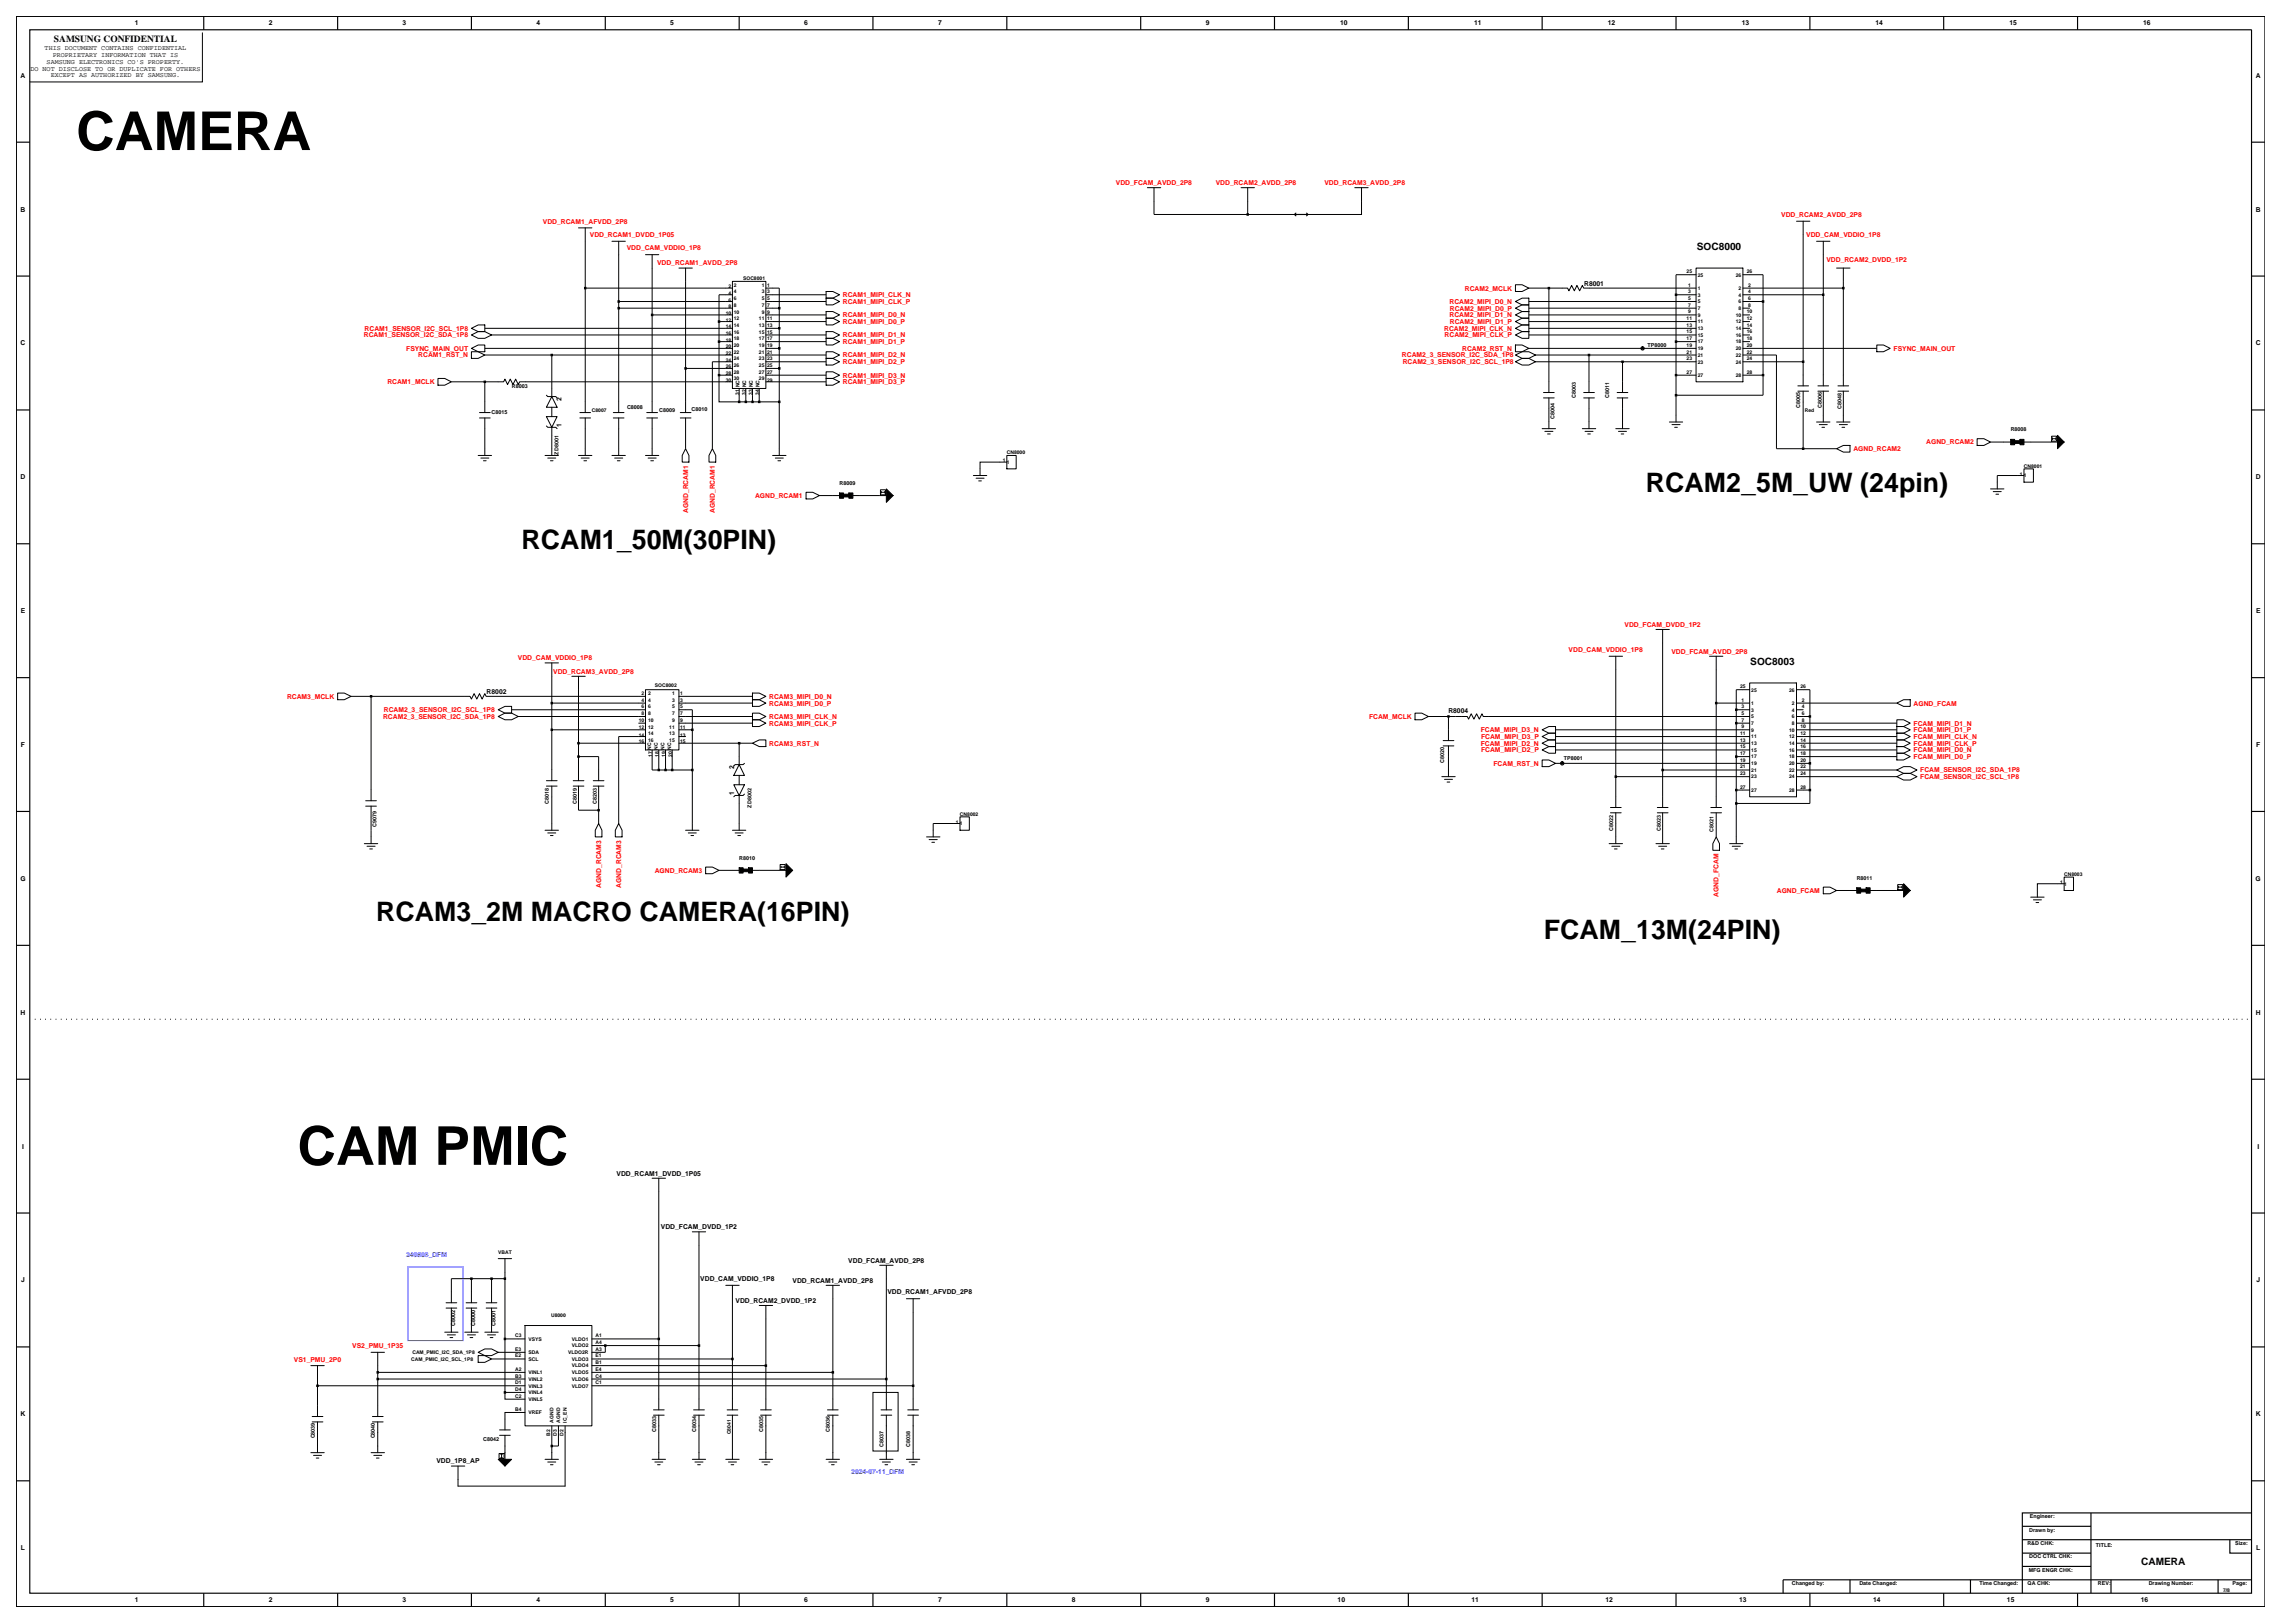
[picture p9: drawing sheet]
<svg xmlns="http://www.w3.org/2000/svg" width="420mm" height="297mm" viewBox="0 0 420 297" stroke-linecap="round" stroke-linejoin="round" font-family="sans-serif">
<defs><g id="words">
<g font-size="9.8">
<text x="13.9" y="27.5">CAMERA</text>
<text x="54.4" y="213.1">CAM PMIC</text>
</g>
<g font-size="4.9">
<text x="301.2" y="90.1">RCAM2_5M_UW (24pin)</text>
<text x="95.5" y="100.5">RCAM1_50M(30PIN)</text>
<text x="68.8" y="168.5">RCAM3_2M MACRO CAMERA(16PIN)</text>
<text x="282.5" y="171.8">FCAM_13M(24PIN)</text>
</g>
<g font-size="1.9">
<text x="310.5" y="45.7">SOC8000</text>
<text x="320.3" y="121.6">SOC8003</text>
<text x="391.8" y="286.3">CAMERA</text>
</g>
<text font-size="1.7" x="9.9" y="7.7">SAMSUNG CONFIDENTIAL</text>
<g font-size="1.2">
<text x="24.7" y="4.7">1</text>
<text x="49.2" y="4.7">2</text>
<text x="73.7" y="4.7">3</text>
<text x="98.2" y="4.7">4</text>
<text x="122.7" y="4.7">5</text>
<text x="147.2" y="4.7">6</text>
<text x="171.7" y="4.7">7</text>
<text x="220.7" y="4.7">9</text>
<text x="245.3" y="4.7">10</text>
<text x="269.8" y="4.7">11</text>
<text x="294.3" y="4.7">12</text>
<text x="318.7" y="4.7">13</text>
<text x="343.2" y="4.7">14</text>
<text x="367.7" y="4.7">15</text>
<text x="392.2" y="4.7">16</text>
<text x="8.2" y="9.2">THIS DOCUMENT CONTAINS CONFIDENTIAL</text>
<text x="8.5" y="11.7">SAMSUNG ELECTRONICS CO'S PROPERTY.</text>
<text x="9.6" y="10.5">PROPRIETARY INFORMATION THAT IS</text>
<text x="3.8" y="14.2">A</text>
<text x="5.6" y="12.9">DO NOT DISCLOSE TO OR DUPLICATE FOR OTHERS</text>
<text x="9.3" y="14.1">EXCEPT AS AUTHORIZED BY SAMSUNG.</text>
<text x="412.8" y="14.2">A</text>
<text x="3.8" y="38.7">B</text>
<text x="412.8" y="38.7">B</text>
<text x="289.9" y="52.2">R8001</text>
<text x="3.8" y="63.2">C</text>
<text x="412.8" y="63.2">C</text>
<text x="102.8" y="73.3" transform="rotate(-90 102.8 73.3)">2</text>
<text x="102.8" y="78.1" transform="rotate(-90 102.8 78.1)">1</text>
<text x="3.8" y="87.7">D</text>
<text x="412.8" y="87.7">D</text>
<text x="3.8" y="112.2">E</text>
<text x="412.9" y="112.2">E</text>
<text x="89.1" y="126.9">R8002</text>
<text x="265.1" y="130.5">R8004</text>
<text x="3.8" y="136.7">F</text>
<text x="412.9" y="136.7">F</text>
<text x="134.4" y="140.7" transform="rotate(-90 134.4 140.7)">2</text>
<text x="134.4" y="145.5" transform="rotate(-90 134.4 145.5)">1</text>
<text x="3.7" y="161.2">G</text>
<text x="412.8" y="161.2">G</text>
<text x="3.8" y="185.7">H</text>
<text x="412.8" y="185.7">H</text>
<text x="4" y="210.2">I</text>
<text x="112.8" y="215.1">VDD_RCAM1_DVDD_1P05</text>
<text x="413.1" y="210.2">I</text>
<text x="121" y="224.9">VDD_FCAM_DVDD_1P2</text>
<text x="155.2" y="231.1">VDD_FCAM_AVDD_2P8</text>
<text x="3.9" y="234.7">J</text>
<text x="128.2" y="234.4">VDD_CAM_VDDIO_1P8</text>
<text x="134.6" y="238.4">VDD_RCAM2_DVDD_1P2</text>
<text x="145" y="234.7">VDD_RCAM1_AVDD_2P8</text>
<text x="162.4" y="236.9">VDD_RCAM1_AFVDD_2P8</text>
<text x="412.9" y="234.7">J</text>
<text x="3.8" y="259.2">K</text>
<text x="412.8" y="259.2">K</text>
<text x="79.9" y="267.8">VDD_1P8_AP</text>
<text x="3.8" y="283.7">L</text>
<text x="412.9" y="283.7">L</text>
<text x="24.7" y="293.2">1</text>
<text x="49.2" y="293.2">2</text>
<text x="73.7" y="293.2">3</text>
<text x="98.2" y="293.2">4</text>
<text x="122.7" y="293.2">5</text>
<text x="147.2" y="293.2">6</text>
<text x="171.7" y="293.2">7</text>
<text x="196.2" y="293.2">8</text>
<text x="220.7" y="293.2">9</text>
<text x="244.8" y="293.2">10</text>
<text x="269.3" y="293.2">11</text>
<text x="293.8" y="293.2">12</text>
<text x="318.3" y="293.2">13</text>
<text x="342.8" y="293.2">14</text>
<text x="367.3" y="293.2">15</text>
<text x="391.8" y="293.2">16</text>
</g>
<g font-size="1.2" fill="#f00">
<text x="204.2" y="33.9">VDD_FCAM_AVDD_2P8</text>
<text x="222.5" y="33.9">VDD_RCAM2_AVDD_2P8</text>
<text x="242.4" y="33.9">VDD_RCAM3_AVDD_2P8</text>
<text x="99.4" y="40.9">VDD_RCAM1_AFVDD_2P8</text>
<text x="326" y="39.7">VDD_RCAM2_AVDD_2P8</text>
<text x="108" y="43.4">VDD_RCAM1_DVDD_1P05</text>
<text x="114.7" y="45.8">VDD_CAM_VDDIO_1P8</text>
<text x="330.6" y="43.4">VDD_CAM_VDDIO_1P8</text>
<text x="334.3" y="48">VDD_RCAM2_DVDD_1P2</text>
<text x="120.2" y="48.6">VDD_RCAM1_AVDD_2P8</text>
<text x="268.1" y="53.2">RCAM2_MCLK</text>
<text x="154.3" y="54.4">RCAM1_MIPI_CLK_N</text>
<text x="154.3" y="58.1">RCAM1_MIPI_D0_N</text>
<text x="154.3" y="59.3">RCAM1_MIPI_D0_P</text>
<text x="154.3" y="55.6">RCAM1_MIPI_CLK_P</text>
<text x="265.3" y="55.6">RCAM2_MIPI_D0_N</text>
<text x="265.3" y="58.1">RCAM2_MIPI_D1_N</text>
<text x="265.3" y="56.8">RCAM2_MIPI_D0_P</text>
<text x="265.3" y="59.3">RCAM2_MIPI_D1_P</text>
<text x="66.6" y="61.7">RCAM1_SENSOR_I2C_SDA_1P8</text>
<text x="66.7" y="60.5">RCAM1_SENSOR_I2C_SCL_1P8</text>
<text x="74.4" y="64.2">FSYNC_MAIN_OUT</text>
<text x="76.5" y="65.4">RCAM1_RST_N</text>
<text x="154.3" y="65.4">RCAM1_MIPI_D2_N</text>
<text x="154.3" y="61.7">RCAM1_MIPI_D1_N</text>
<text x="154.3" y="63">RCAM1_MIPI_D1_P</text>
<text x="256.6" y="65.4">RCAM2_3_SENSOR_I2C_SDA_1P8</text>
<text x="264.3" y="60.5">RCAM2_MIPI_CLK_N</text>
<text x="264.4" y="61.7">RCAM2_MIPI_CLK_P</text>
<text x="267.6" y="64.2">RCAM2_RST_N</text>
<text x="346.5" y="64.2">FSYNC_MAIN_OUT</text>
<text x="70.9" y="70.3">RCAM1_MCLK</text>
<text x="154.3" y="69.1">RCAM1_MIPI_D3_N</text>
<text x="154.3" y="66.6">RCAM1_MIPI_D2_P</text>
<text x="154.3" y="70.3">RCAM1_MIPI_D3_P</text>
<text x="256.7" y="66.6">RCAM2_3_SENSOR_I2C_SCL_1P8</text>
<text x="339.2" y="82.6">AGND_RCAM2</text>
<text x="352.5" y="81.3">AGND_RCAM2</text>
<text x="125.9" y="93.9" transform="rotate(-90 125.9 93.9)">AGND_RCAM1</text>
<text x="130.8" y="93.9" transform="rotate(-90 130.8 93.9)">AGND_RCAM1</text>
<text x="138.2" y="91.1">AGND_RCAM1</text>
<text x="287.1" y="119.3">VDD_CAM_VDDIO_1P8</text>
<text x="297.3" y="114.7">VDD_FCAM_DVDD_1P2</text>
<text x="305.9" y="119.6">VDD_FCAM_AVDD_2P8</text>
<text x="94.8" y="120.8">VDD_CAM_VDDIO_1P8</text>
<text x="101.2" y="123.3">VDD_RCAM3_AVDD_2P8</text>
<text x="52.5" y="127.9">RCAM3_MCLK</text>
<text x="70.1" y="131.6">RCAM2_3_SENSOR_I2C_SDA_1P8</text>
<text x="70.2" y="130.3">RCAM2_3_SENSOR_I2C_SCL_1P8</text>
<text x="140.8" y="131.6">RCAM3_MIPI_CLK_N</text>
<text x="140.8" y="127.9">RCAM3_MIPI_D0_N</text>
<text x="140.8" y="129.1">RCAM3_MIPI_D0_P</text>
<text x="250.5" y="131.6">FCAM_MCLK</text>
<text x="350.2" y="129.1">AGND_FCAM</text>
<text x="140.8" y="132.8">RCAM3_MIPI_CLK_P</text>
<text x="140.8" y="136.4">RCAM3_RST_N</text>
<text x="271" y="134">FCAM_MIPI_D3_N</text>
<text x="271" y="136.4">FCAM_MIPI_D2_N</text>
<text x="271.1" y="135.2">FCAM_MIPI_D3_P</text>
<text x="271.1" y="137.7">FCAM_MIPI_D2_P</text>
<text x="350.2" y="136.4">FCAM_MIPI_CLK_P</text>
<text x="350.2" y="135.2">FCAM_MIPI_CLK_N</text>
<text x="350.2" y="134">FCAM_MIPI_D1_P</text>
<text x="350.2" y="132.8">FCAM_MIPI_D1_N</text>
<text x="350.2" y="137.7">FCAM_MIPI_D0_N</text>
<text x="273.3" y="140.1">FCAM_RST_N</text>
<text x="350.2" y="138.9">FCAM_MIPI_D0_P</text>
<text x="351.4" y="142.6">FCAM_SENSOR_I2C_SCL_1P8</text>
<text x="351.4" y="141.3">FCAM_SENSOR_I2C_SDA_1P8</text>
<text x="119.8" y="159.7">AGND_RCAM3</text>
<text x="110" y="162.5" transform="rotate(-90 110 162.5)">AGND_RCAM3</text>
<text x="113.7" y="162.5" transform="rotate(-90 113.7 162.5)">AGND_RCAM3</text>
<text x="314.5" y="164.1" transform="rotate(-90 314.5 164.1)">AGND_FCAM</text>
<text x="325.2" y="163.4">AGND_FCAM</text>
<text x="53.8" y="249.2">VS1_PMU_2P0</text>
<text x="64.5" y="246.8">VS2_PMU_1P35</text>
</g>
<g font-size="1.2" fill="#00f">
<text x="74.3" y="230">240808_DFM</text>
<text x="155.8" y="269.8">2024-07-11_DFM</text>
</g>
<g font-size="1">
<text x="301.5" y="63.5">TP8000</text>
<text x="93.7" y="71">R8003</text>
<text x="90" y="75.7">C8015</text>
<text x="114.8" y="74.8">C8008</text>
<text x="120.6" y="75.4">C8009</text>
<text x="126.5" y="75.2">C8010</text>
<text x="284.5" y="76.6" transform="rotate(-90 284.5 76.6)">C8004</text>
<text x="288.4" y="72.8" transform="rotate(-90 288.4 72.8)">C8003</text>
<text x="294.5" y="72.8" transform="rotate(-90 294.5 72.8)">C8011</text>
<text x="329.4" y="74.7" transform="rotate(-90 329.4 74.7)">C8005</text>
<text x="333.4" y="74.7" transform="rotate(-90 333.4 74.7)">C8006</text>
<text x="337" y="74.9" transform="rotate(-90 337 74.9)">C8048</text>
<text x="102.2" y="83.2" transform="rotate(-90 102.2 83.2)">ZD8001</text>
<text x="368" y="78.9">R8008</text>
<text x="153.6" y="88.7">R8009</text>
<text x="264.3" y="139.7" transform="rotate(-90 264.3 139.7)">C8020</text>
<text x="286.2" y="139.1">TP8001</text>
<text x="100.5" y="147.2" transform="rotate(-90 100.5 147.2)">C8018</text>
<text x="105.6" y="147.2" transform="rotate(-90 105.6 147.2)">C8019</text>
<text x="109.2" y="147.2" transform="rotate(-90 109.2 147.2)">C8203</text>
<text x="137.5" y="147.8" transform="rotate(-90 137.5 147.8)">ZD8002</text>
<text x="68.9" y="151.3" transform="rotate(-90 68.9 151.3)">C9079</text>
<text x="295.2" y="152.1" transform="rotate(-90 295.2 152.1)">C8022</text>
<text x="304" y="152.1" transform="rotate(-90 304 152.1)">C8023</text>
<text x="313.6" y="152.2" transform="rotate(-90 313.6 152.2)">C8021</text>
<text x="135.3" y="157.3">R8010</text>
<text x="339.8" y="161">R8011</text>
<text x="83.3" y="242.6" transform="rotate(-90 83.3 242.6)">C8002</text>
<text x="87" y="242.6" transform="rotate(-90 87 242.6)">C8000</text>
<text x="90.7" y="242.7" transform="rotate(-90 90.7 242.7)">C8001</text>
<text x="57.6" y="263.2" transform="rotate(-90 57.6 263.2)">C8039</text>
<text x="68.6" y="263.2" transform="rotate(-90 68.6 263.2)">C8040</text>
<text x="88.4" y="263.7">C8042</text>
<text x="120.1" y="262" transform="rotate(-90 120.1 262)">C8033</text>
<text x="127.4" y="262" transform="rotate(-90 127.4 262)">C8034</text>
<text x="139.7" y="262" transform="rotate(-90 139.7 262)">C8035</text>
<text x="151.9" y="262" transform="rotate(-90 151.9 262)">C8036</text>
<text x="161.7" y="264.7" transform="rotate(-90 161.7 264.7)">C8037</text>
<text x="166.6" y="264.7" transform="rotate(-90 166.6 264.7)">C8038</text>
<text x="371.4" y="280.2">Drawn by:</text>
<text x="371.5" y="277.8">Engineer:</text>
<text x="371" y="282.7">R&amp;D CHK:</text>
<text x="371.3" y="287.6">MFG ENGR CHK:</text>
<text x="371.4" y="285.2">DOC CTRL CHK:</text>
<text x="383.6" y="283">TITLE:</text>
<text x="409.1" y="282.7">Size:</text>
<text x="327.9" y="290.1">Changed by:</text>
<text x="340.3" y="290.1">Date Changed:</text>
<text x="362.2" y="290.1">Time Changed:</text>
<text x="371.1" y="290.1">QA CHK:</text>
<text x="383.9" y="290.1">REV:</text>
<text x="393.2" y="290.1">Drawing Number:</text>
<text x="408.6" y="290.1">Page:</text>
</g>
<g font-size=".9">
<text x="133.3" y="53.9">4</text>
<text x="133.3" y="52.7">2</text>
<text x="134.3" y="53.7">4</text>
<text x="134.3" y="52.5">2</text>
<text x="136" y="51.3">SOC8001</text>
<text x="139.4" y="53.7">3</text>
<text x="139.4" y="52.5">1</text>
<text x="140.4" y="53.7">3</text>
<text x="140.4" y="52.5">1</text>
<text x="308.7" y="50">25</text>
<text x="308.9" y="53.7">3</text>
<text x="308.9" y="52.4">1</text>
<text x="310.7" y="50.6">25</text>
<text x="310.7" y="53.1">1</text>
<text x="317.6" y="50.6">26</text>
<text x="318.2" y="53.1">2</text>
<text x="319.7" y="50">26</text>
<text x="319.9" y="53.7">4</text>
<text x="319.9" y="52.4">2</text>
<text x="132.8" y="57.6">10</text>
<text x="132.8" y="58.8">12</text>
<text x="133.3" y="55.2">6</text>
<text x="133.3" y="56.4">8</text>
<text x="134.3" y="54.9">6</text>
<text x="134.3" y="56.1">8</text>
<text x="134.3" y="57.4">10</text>
<text x="134.3" y="58.6">12</text>
<text x="134.3" y="59.8">14</text>
<text x="138.9" y="58.6">11</text>
<text x="138.9" y="59.8">13</text>
<text x="139.4" y="54.9">5</text>
<text x="139.4" y="56.1">7</text>
<text x="139.4" y="57.4">9</text>
<text x="140.4" y="58.6">11</text>
<text x="140.4" y="59.8">13</text>
<text x="140.4" y="54.9">5</text>
<text x="140.4" y="56.1">7</text>
<text x="140.4" y="57.4">9</text>
<text x="308.7" y="58.6">11</text>
<text x="308.7" y="59.8">13</text>
<text x="308.9" y="54.9">5</text>
<text x="308.9" y="56.1">7</text>
<text x="308.9" y="57.3">9</text>
<text x="310.7" y="54.3">3</text>
<text x="310.7" y="55.5">5</text>
<text x="310.7" y="56.7">7</text>
<text x="310.7" y="58">9</text>
<text x="310.7" y="59.2">11</text>
<text x="317.6" y="58">10</text>
<text x="317.6" y="59.2">12</text>
<text x="318.2" y="54.3">4</text>
<text x="318.2" y="55.5">6</text>
<text x="318.2" y="56.7">8</text>
<text x="319.7" y="59.8">14</text>
<text x="319.7" y="57.3">10</text>
<text x="319.7" y="58.6">12</text>
<text x="319.9" y="54.9">6</text>
<text x="319.9" y="56.1">8</text>
<text x="132.8" y="61.3">16</text>
<text x="132.8" y="62.5">18</text>
<text x="132.8" y="63.7">20</text>
<text x="132.8" y="65">22</text>
<text x="132.8" y="60.1">14</text>
<text x="134.3" y="66">24</text>
<text x="134.3" y="62.3">18</text>
<text x="134.3" y="63.5">20</text>
<text x="134.3" y="64.7">22</text>
<text x="134.3" y="61">16</text>
<text x="138.9" y="62.3">17</text>
<text x="138.9" y="63.5">19</text>
<text x="138.9" y="64.7">21</text>
<text x="138.9" y="66">23</text>
<text x="138.9" y="61">15</text>
<text x="140.4" y="62.3">17</text>
<text x="140.4" y="63.5">19</text>
<text x="140.4" y="64.7">21</text>
<text x="140.4" y="66">23</text>
<text x="140.4" y="61">15</text>
<text x="308.7" y="64.7">21</text>
<text x="308.7" y="65.9">23</text>
<text x="308.7" y="61">15</text>
<text x="308.7" y="62.2">17</text>
<text x="308.7" y="63.5">19</text>
<text x="310.7" y="65.3">21</text>
<text x="310.7" y="61.6">15</text>
<text x="310.7" y="62.8">17</text>
<text x="310.7" y="64.1">19</text>
<text x="310.7" y="60.4">13</text>
<text x="317.6" y="65.3">22</text>
<text x="317.6" y="60.4">14</text>
<text x="317.6" y="61.6">16</text>
<text x="317.6" y="62.8">18</text>
<text x="317.6" y="64.1">20</text>
<text x="319.7" y="64.7">22</text>
<text x="319.7" y="65.9">24</text>
<text x="319.7" y="61">16</text>
<text x="319.7" y="62.2">18</text>
<text x="319.7" y="63.5">20</text>
<text x="132.8" y="66.2">24</text>
<text x="132.8" y="67.4">26</text>
<text x="132.8" y="68.7">28</text>
<text x="132.8" y="69.9">30</text>
<text x="134.3" y="67.2">26</text>
<text x="134.3" y="68.4">28</text>
<text x="134.3" y="69.6">30</text>
<text x="135.3" y="70.9" transform="rotate(-90 135.3 70.9)">NC</text>
<text x="136.6" y="70.9" transform="rotate(-90 136.6 70.9)">NC</text>
<text x="137.8" y="70.9" transform="rotate(-90 137.8 70.9)">NC</text>
<text x="138.9" y="67.2">25</text>
<text x="138.9" y="68.4">27</text>
<text x="138.9" y="69.6">29</text>
<text x="139" y="70.9" transform="rotate(-90 139 70.9)">NC</text>
<text x="140.4" y="67.2">25</text>
<text x="140.4" y="68.4">27</text>
<text x="140.4" y="69.9">29</text>
<text x="308.7" y="68.4">27</text>
<text x="310.7" y="66.5">23</text>
<text x="310.7" y="69">27</text>
<text x="317.6" y="66.5">24</text>
<text x="317.6" y="69">28</text>
<text x="319.7" y="68.4">28</text>
<text x="108.3" y="75.4">C8007</text>
<text x="135.3" y="72.3" transform="rotate(-90 135.3 72.3)">31</text>
<text x="136.5" y="72.3" transform="rotate(-90 136.5 72.3)">32</text>
<text x="137.7" y="72.3" transform="rotate(-90 137.7 72.3)">33</text>
<text x="138.9" y="72.3" transform="rotate(-90 138.9 72.3)">34</text>
<text x="330.3" y="75.4">Red</text>
<text x="184.3" y="83.1">CN8000</text>
<text x="183.5" y="84.6">1</text>
<text x="184.3" y="84.9">1</text>
<text x="369.7" y="87">1</text>
<text x="370.4" y="85.5">CN8001</text>
<text x="370.4" y="87.3">1</text>
<text x="119.8" y="125.7">SOC8002</text>
<text x="318.5" y="125.9">25</text>
<text x="329.5" y="125.9">26</text>
<text x="117.4" y="130.9">8</text>
<text x="117.4" y="127.2">2</text>
<text x="117.4" y="128.4">4</text>
<text x="117.4" y="129.6">6</text>
<text x="118.6" y="130.9">8</text>
<text x="118.6" y="127.2">2</text>
<text x="118.6" y="128.4">4</text>
<text x="118.6" y="129.6">6</text>
<text x="123" y="130.9">7</text>
<text x="123" y="128.4">3</text>
<text x="123" y="129.6">5</text>
<text x="123" y="127.2">1</text>
<text x="124.5" y="130.9">7</text>
<text x="124.5" y="128.4">3</text>
<text x="124.5" y="129.6">5</text>
<text x="124.5" y="127.2">1</text>
<text x="318.7" y="129.6">3</text>
<text x="318.7" y="130.8">5</text>
<text x="318.7" y="128.4">1</text>
<text x="320.5" y="130.2">3</text>
<text x="320.5" y="131.4">5</text>
<text x="320.5" y="126.5">25</text>
<text x="320.5" y="129">1</text>
<text x="327.4" y="126.5">26</text>
<text x="327.9" y="130.2">4</text>
<text x="327.9" y="131.4">6</text>
<text x="327.9" y="129">2</text>
<text x="329.7" y="129.6">4</text>
<text x="329.7" y="130.8">6</text>
<text x="329.7" y="128.4">2</text>
<text x="116.9" y="134.8">14</text>
<text x="116.9" y="136">16</text>
<text x="116.9" y="132.1">10</text>
<text x="116.9" y="133.3">12</text>
<text x="118.6" y="134.5">14</text>
<text x="118.6" y="135.7">16</text>
<text x="118.6" y="132.1">10</text>
<text x="118.6" y="133.3">12</text>
<text x="122.5" y="135.7">15</text>
<text x="122.5" y="133.3">11</text>
<text x="122.5" y="134.5">13</text>
<text x="123" y="132.1">9</text>
<text x="124.4" y="136">15</text>
<text x="124.4" y="133.3">11</text>
<text x="124.4" y="134.8">13</text>
<text x="124.5" y="132.1">9</text>
<text x="318.5" y="136.9">15</text>
<text x="318.5" y="134.5">11</text>
<text x="318.5" y="135.7">13</text>
<text x="318.7" y="132">7</text>
<text x="318.7" y="133.3">9</text>
<text x="320.5" y="132.7">7</text>
<text x="320.5" y="133.9">9</text>
<text x="320.5" y="136.3">13</text>
<text x="320.5" y="137.6">15</text>
<text x="320.5" y="135.1">11</text>
<text x="327.4" y="136.3">14</text>
<text x="327.4" y="137.6">16</text>
<text x="327.4" y="133.9">10</text>
<text x="327.4" y="135.1">12</text>
<text x="327.9" y="132.7">8</text>
<text x="329.5" y="135.7">14</text>
<text x="329.5" y="136.9">16</text>
<text x="329.5" y="133.3">10</text>
<text x="329.5" y="134.5">12</text>
<text x="329.7" y="132">8</text>
<text x="119.3" y="138.4" transform="rotate(-90 119.3 138.4)">17 NC</text>
<text x="120.6" y="138.4" transform="rotate(-90 120.6 138.4)">18 NC</text>
<text x="121.8" y="138.4" transform="rotate(-90 121.8 138.4)">19 NC</text>
<text x="123" y="138.4" transform="rotate(-90 123 138.4)">20 NC</text>
<text x="318.5" y="140.6">21</text>
<text x="318.5" y="141.8">23</text>
<text x="318.5" y="138.2">17</text>
<text x="318.5" y="139.4">19</text>
<text x="320.5" y="141.2">21</text>
<text x="320.5" y="142.4">23</text>
<text x="320.5" y="138.8">17</text>
<text x="320.5" y="140">19</text>
<text x="327.4" y="140">20</text>
<text x="327.4" y="141.2">22</text>
<text x="327.4" y="142.4">24</text>
<text x="327.4" y="138.8">18</text>
<text x="329.5" y="140.6">22</text>
<text x="329.5" y="141.8">24</text>
<text x="329.5" y="138.2">18</text>
<text x="329.5" y="139.4">20</text>
<text x="175.7" y="149.2">CN8002</text>
<text x="318.5" y="144.3">27</text>
<text x="320.5" y="144.9">27</text>
<text x="327.4" y="144.9">28</text>
<text x="329.5" y="144.3">28</text>
<text x="174.9" y="150.7">1</text>
<text x="175.7" y="151">1</text>
<text x="377" y="161.7">1</text>
<text x="377.8" y="160.2">CN8003</text>
<text x="377.8" y="162">1</text>
<text x="91.2" y="229.4">VBAT</text>
<text x="94.3" y="244.7">C3</text>
<text x="96.7" y="245.3">VSYS</text>
<text x="100.8" y="241">U8000</text>
<text x="104.6" y="245.3">VLDO1</text>
<text x="109" y="245.9">A4</text>
<text x="109" y="244.7">A1</text>
<text x="75.3" y="249">CAM_PMIC_I2C_SCL_1P8</text>
<text x="75.5" y="247.8">CAM_PMIC_I2C_SDA_1P8</text>
<text x="94.3" y="250.8">A2</text>
<text x="94.3" y="248.4">E2</text>
<text x="94.3" y="247.2">E3</text>
<text x="96.7" y="249">SCL</text>
<text x="96.7" y="247.8">SDA</text>
<text x="96.7" y="251.5">VINL1</text>
<text x="104" y="247.8">VLDO2R</text>
<text x="104.6" y="251.5">VLDO5</text>
<text x="104.6" y="249">VLDO3</text>
<text x="104.6" y="246.6">VLDO2</text>
<text x="104.6" y="250.2">VLDO4</text>
<text x="109" y="247.2">A3</text>
<text x="109" y="249.6">B1</text>
<text x="109" y="250.8">E4</text>
<text x="109" y="248.4">E1</text>
<text x="94.3" y="255.7">C2</text>
<text x="94.3" y="253.3">D1</text>
<text x="94.3" y="254.5">D4</text>
<text x="94.3" y="252.1">B3</text>
<text x="96.7" y="256.4">VINL5</text>
<text x="96.7" y="253.9">VINL3</text>
<text x="96.7" y="255.1">VINL4</text>
<text x="96.7" y="252.7">VINL2</text>
<text x="104.6" y="252.7">VLDO6</text>
<text x="104.6" y="253.9">VLDO7</text>
<text x="109" y="252.1">C4</text>
<text x="109" y="253.3">C1</text>
<text x="94.3" y="258.2">B4</text>
<text x="96.7" y="258.8">VREF</text>
<text x="100.7" y="262.7" transform="rotate(-90 100.7 262.7)">B2</text>
<text x="101.3" y="260.3" transform="rotate(-90 101.3 260.3)">AGND</text>
<text x="101.9" y="262.7" transform="rotate(-90 101.9 262.7)">D3</text>
<text x="102.5" y="260.3" transform="rotate(-90 102.5 260.3)">AGND</text>
<text x="103.1" y="262.7" transform="rotate(-90 103.1 262.7)">D2</text>
<text x="103.7" y="260.3" transform="rotate(-90 103.7 260.3)">IC_EN</text>
<text x="133.7" y="262.4" transform="rotate(-90 133.7 262.4)">C8041</text>
<text x="406.8" y="291.2">7/8</text>
</g>
</g></defs>
<!-- layer: MFD Layer /idea/tmp/Extended-Print.JH0807.kim.sheet8.1.mfd -->
<g fill="none" stroke="#000" stroke-width=".18">
<path d="M37 5.9v9.1h-31.5M210 34.3h2.4M211.2 34.3v4.9h17.1M227.1 34.3h2.5M228.3 34.3v4.9h8.6M247.9 34.3h2.5M249.2 34.3v4.9h-9.8M105.9 41.7h2.4M107.1 52.7h26.9M107.1 41.7v33.8M112 44.2h2.4M113.2 56.4h20.8"/>
<path d="M113.2 44.2v31.3M113.2 55.2h20.8M118.1 46.6h2.5M119.3 57.6h14.7M119.3 46.6v28.9M124.2 49.1h2.5M125.5 49.1v26.4M131.6 58.8h2.4M134 51.5h6.2v19.6h-6.2zM134 53.9h-2.4v14.8M140.2 58.8h11M140.2 55.2h11"/>
<path d="M140.2 53.9h11M140.2 52.7h2.4v30.6M140.2 56.4h2.4M140.2 57.6h11M151.2 53.3h1.2l1.2 .6-1.2 .7h-1.2zM151.2 57h1.2l1.2 .6-1.2 .6h-1.2zM151.2 54.6h1.2l1.2 .6-1.2 .6h-1.2zM151.2 58.2h1.2l1.2 .6-1.2 .7h-1.2zM277.3 55.2l1.3-.6h1.2v1.2h-1.2zM277.3 56.4l1.3-.6h1.2v1.2h-1.2zM277.3 52.1h1.3l1.2 .6-1.2 .6h-1.3zM277.3 57.6l1.3-.6h1.2v1.2h-1.2z"/>
<path d="M277.3 58.8l1.3-.6h1.2v1.3h-1.2zM279.8 58.8h30.6M279.8 55.2h30.6M279.8 52.7h3.7M279.8 56.4h30.6M279.8 57.6h30.6M283.5 52.7h3.4l.2 .5 .5-1 .5 1 .5-1 .5 1 .5-1 .2 .5h20.6M283.5 52.7v19.1M306.7 53.9h3.7M310.4 49.1h8.6v20.8h-8.6zM310.4 50.3h-3.7v26.9M318.9 49.1h.1"/>
<path d="M319 58.8h1.2M319 55.2h3.7M319 53.9h14.7M319 52.7h18.3M319 56.4h1.2M319 57.6h1.2M319 50.3h3.7v22h-16M328.8 40.5h2.4M330 40.5v30.1M332.4 44.2h2.5M333.7 44.2v26.4M336.1 49.1h2.5"/>
<path d="M337.3 49.1v21.5M80.2 69.3h1.2l1.2 .6-1.2 .6h-1.2zM82.6 69.9h9.6l.2-.5 .5 1 .5-1 .5 1 .5-1 .4 1 .3-.5h38.9M86.3 61.3l1.2-.6h1.2l1.3 .6-1.3 .6h-1.2zM86.3 63.7l1.2-.6h1.2v1.3h-1.2zM86.3 60.1l1.2-.6h1.2v1.2h-1.2zM86.3 64.4h1.2l1.2 .6-1.2 .6h-1.2zM87.8 76.5h1.9M87.8 75.5h1.9M88.7 60.1h45.3M88.7 63.7h45.3M88.7 65h45.3"/>
<path d="M88.7 69.9v5.6M88.7 76.5v6.8M90 61.3h44M100 76.2h2l-1 2zM100 77.9l.2 .3h1.5l.3 .2M100 72.3l.2 .3h1.5l.3 .2M101 72.6l1 1.9h-2zM101 65v7.6M101 74.5v1.7M101 78.2v5.1M106.1 76.5h2M106.1 75.5h2"/>
<path d="M107.1 76.5v6.8M112.2 76.5h2M112.2 75.5h2M113.2 76.5v6.8M118.4 76.5h1.9M118.4 75.5h1.9M119.3 76.5v6.8M124.5 76.5h2M124.5 75.5h2M125.5 67.4h8.5M125.5 76.5v5.6M131.6 68.7v4.8h3.7"/>
<path d="M131.6 62.5h2.4M131.6 68.7h2.4M134 66.2h-3.6v15.9M135.3 71.1v2.4h1.2M136.5 71.1v2.4h1.2M137.7 71.1v2.4M137.7 73.5h1.2M138.9 71.1v2.4h3.7M140.2 60.1h2.4M140.2 62.5h11M140.2 63.7h2.4M140.2 65h11"/>
<path d="M140.2 66.2h11M140.2 68.7h11M140.2 67.4h2.4M140.2 69.9h11M140.2 61.3h11M151.2 69.3h1.2l1.2 .6-1.2 .6h-1.2zM151.2 65.6h1.2l1.2 .6-1.2 .6h-1.2zM151.2 61.9h1.2l1.2 .6-1.2 .6h-1.2zM151.2 64.4h1.2l1.2 .6-1.2 .6h-1.2zM151.2 60.7h1.2l1.2 .6-1.2 .6h-1.2zM151.2 68h1.2l1.2 .7-1.2 .6h-1.2zM277.3 66.2l1.3-.6h1.2l1.2 .6-1.2 .6h-1.2z"/>
<path d="M277.3 60.1l1.3-.6h1.2v1.2h-1.2zM277.3 65l1.3-.6h1.2l1.2 .6-1.2 .6h-1.2zM277.3 61.3l1.3-.6h1.2v1.2h-1.2zM277.3 63.1h1.3l1.2 .6-1.2 .7h-1.3zM279.8 60.1h30.6M279.8 63.7h30.6M279.8 61.3h30.6M281 65h29.4M281 66.2h29.4M282.2 78.4h2.5M282.5 72.8h1.9M282.5 71.8h1.9"/>
<path d="M282.7 78.9h1.5M283.2 79.4h.5M283.5 72.8v5.6M289.6 78.4h2.4M289.8 72.8h2M289.8 71.8h2M290.1 78.9h1.4M290.6 79.4h.4M290.8 65v6.8M290.8 72.8v5.6M295.7 78.4h2.5M295.9 72.8h2"/>
<path d="M295.9 71.8h2M296.2 78.9h1.5M296.7 79.4h.5M296.9 66.2v5.6M296.9 72.8v5.6M305.5 77.2h2.4M306 77.7h1.5M306.5 78.2h.5M306.7 62.5h3.7M306.7 68.7h3.7M319 60.1h1.2M319 62.5h1.2"/>
<path d="M319 63.7h24.5M319 65h6.1v17.1h11M319 66.2h11M319 68.7h3.7M319 61.3h1.2M329 71.6h2M329 70.6h2M330 71.6v10.5M332.4 77.2h2.5M332.7 71.6h1.9M332.7 70.6h1.9M332.9 77.7h1.5"/>
<path d="M333.4 78.2h.5M333.7 71.6v5.6M336.1 77.2h2.5M336.4 71.6h1.9M336.4 70.6h1.9M336.6 77.7h1.5M337.1 78.2h.5M337.3 71.6v5.6M343.5 63.1h1.2l1.2 .6-1.2 .7h-1.2zM375.5 79.8h.9v.9h-.9zM87.5 83.3h2.5M88 83.8h1.5"/>
<path d="M88.5 84.3h.5M99.7 83.3h2.5M100.2 83.8h1.5M100.7 84.3h.5M105.9 83.3h2.4M106.4 83.8h1.4M106.9 84.3h.5M112 83.3h2.4M112.5 83.8h1.5M113 84.3h.5M118.1 83.3h2.5M118.6 83.8h1.5"/>
<path d="M119.1 84.3h.5M125.5 82.1l.6 1.2v1.3h-1.3v-1.3zM130.4 82.1l.6 1.2v1.3h-1.2v-1.3zM141.4 83.3h2.4M141.9 83.8h1.5M142.4 84.3h.5M147.5 90.1h1.2l1.3 .6-1.3 .6h-1.2zM150 90.7h3.6M156.1 90.7h6.1M161.1 89.6h.9v.9h-.9zM161.3 89.9v.3M161.3 90.1h.6"/>
<path d="M161.9 89.9v.3M178.1 87h2.5M178.6 87.5h1.5M179.1 88h.5M184.3 83.3h1.7v2.5h-1.7zM184.3 84.6h-4.9v2.4M336.1 82.1l1.2-.6h1.3v1.2h-1.3zM361.8 80.3h1.3l1.2 .6-1.2 .6h-1.3zM364.3 80.9h3.7M364.3 89.5h2.4M364.8 90h1.4M365.3 90.4h.5"/>
<path d="M370.4 85.8h1.7v2.4h-1.7zM370.4 87h-4.9v2.5M370.4 80.9h6.1M375.6 80.1v.3M375.6 80.3h.6M376.2 80.1v.3M303.1 115.2h2.4M304.3 115.2v25.7h15.9M61.8 126.8h1.2l1.2 .6-1.2 .6h-1.2zM64.2 127.4h21.8l.3 .5 .5-1 .5 1 .5-1 .4 1 .5-1 .3 .5h29.1M67.9 127.4v19.1M91.2 131.1l1.2-.6h1.2l1.2 .6-1.2 .6h-1.2z"/>
<path d="M91.2 129.9l1.2-.6h1.2v1.2h-1.2zM93.6 129.9h24.5M94.8 131.1h23.3M99.7 121.3h2.5M101 121.3v21.6M101 133.5h17.1M101 128.7h17.1M104.7 123.8h2.4M105.9 123.8v19.1M105.9 136h12.2M105.9 138.4h3.7v4.5M116.9 132.3h1.2"/>
<path d="M118.1 126.2h6.1v11h-6.1zM118.1 134.8h-4.9v15.9M119.3 137.2v3.7h7.4M120.6 137.2v3.7M121.8 137.2v3.7M123 137.2v3.7M124.2 134.8h1.3M124.2 127.4h13.5M124.2 132.3h13.5M124.2 131.1h13.5M124.2 128.7h13.5M124.2 129.9h2.5v22"/>
<path d="M124.2 133.5h2.5M124.2 136h13.5M135.3 139.9l.9 2h-1.9zM135.3 136v3.9M136.2 139.7l-.2 .2h-1.5l-.2 .3M137.7 131.7h1.2l1.3 .6-1.3 .6h-1.2zM137.7 126.8h1.2l1.3 .6-1.3 .6h-1.2zM137.7 130.5h1.2l1.3 .6-1.3 .6h-1.2zM137.7 136l1.2-.6h1.3v1.2h-1.3zM137.7 128h1.2l1.3 .7-1.3 .6h-1.2zM259 130.5h1.2l1.2 .6-1.2 .6h-1.2zM261.4 131.1h7.1l.3 .5 .4-1 .5 1 .5-1 .5 1 .5-1 .2 .5h48.8"/>
<path d="M264.1 136.5h2M264.1 135.5h2M265.1 131.1v4.4M265.1 136.5v5.6M282.2 139.1h1.3l1.2 .6-1.2 .6h-1.3zM282.2 137.2l1.3-.6h1.2v1.2h-1.2zM282.2 133.5l1.3-.6h1.2v1.3h-1.2zM282.2 136l1.3-.6h1.2v1.2h-1.2zM282.2 134.8l1.3-.6h1.2v1.2h-1.2zM284.7 134.8h35.5M284.7 133.5h35.5M284.7 136h35.5"/>
<path d="M284.7 137.2h35.5M284.7 139.7h35.5M294.5 120.1h2.4M295.7 120.1v22h24.5M312.8 120.1h2.5M314.1 120.1v8.6h6.1M314.1 128.7v19.1M317.7 132.3h2.5M317.7 129.9h2.5M317.7 138.4h2.5M320.2 125h8.6v20.8h-8.6zM320.2 126.2h-2.5v28.2"/>
<path d="M328.7 125h.1M328.8 134.8h18.3M328.8 132.3h18.3M328.8 131.1h2.4M328.8 128.7h18.3M328.8 129.9h1.2M328.8 133.5h18.3M328.8 136h18.3M328.8 137.2h18.3M328.8 138.4h18.3M328.8 139.7h2.4M328.8 126.2h2.4v20.8h-13.5"/>
<path d="M347.1 135.4h1.3l1.2 .6-1.2 .6h-1.3zM347.1 136.6h1.3l1.2 .6-1.2 .6h-1.3zM347.1 134.2h1.3l1.2 .6-1.2 .6h-1.3zM347.1 131.7h1.3l1.2 .6-1.2 .6h-1.3zM347.1 128.7l1.3-.7h1.2v1.3h-1.2zM347.1 132.9h1.3l1.2 .6-1.2 .7h-1.3zM347.1 137.8h1.3l1.2 .6-1.2 .7h-1.3zM66.7 154.4h2.4M66.9 147.5h2M66.9 146.5h2M67.2 154.9h1.5M67.7 155.3h.5"/>
<path d="M67.9 147.5v6.9M99.7 151.9h2.5M100 143.8h2M100 142.9h2M100.2 152.4h1.5M100.7 152.9h.5M101 143.8v8.1M104.9 142.9h2M104.9 143.8h2M105.9 143.8v4.5h3.7M108.6 142.9h1.9M108.6 143.8h1.9"/>
<path d="M109.6 150.7l.6 1.2v1.2h-1.3v-1.2zM109.6 143.8v6.9M113.2 150.7l.6 1.2v1.2h-1.2v-1.2zM125.5 151.9h2.4M126 152.4h1.4M126.5 152.9h.4M129.1 158.7h1.3l1.2 .6-1.2 .6h-1.3zM131.6 159.3h3.7M134 151.9h2.5M134.3 143.6h1.9l-.9 2zM134.5 152.4h1.5M135 152.9h.5"/>
<path d="M135.3 141.9v1.7M135.3 145.6v6.3M136.2 145.3l-.2 .3h-1.5l-.2 .2M137.7 159.3h6.1M142.8 158.2h.9v.9h-.9zM142.9 158.5v.3M142.9 158.7h.6M143.5 158.5v.3M169.6 153.1h2.4M170 153.6h1.5M170.5 154.1h.5M175.7 149.5h1.7v2.4h-1.7z"/>
<path d="M175.7 150.7h-4.9v2.4M263.9 142.1h2.4M264.4 142.6h1.4M264.8 143.1h.5M294.5 154.4h2.4M294.7 148.7h2M294.7 147.8h2M295 154.9h1.4M295.5 155.3h.4M295.7 142.1v5.7M295.7 148.7v5.7M303.1 154.4h2.4"/>
<path d="M303.3 148.7h2M303.3 147.8h2M303.5 154.9h1.5M304 155.3h.5M304.3 140.9v6.9M304.3 148.7v5.7M313.1 148.7h1.9M313.1 147.8h1.9M314.1 153.1l.6 1.3v1.2h-1.2v-1.2zM314.1 148.7v4.4M316.5 154.4h2.5M317 154.9h1.5"/>
<path d="M317.5 155.3h.5M317.7 144.6h2.5M328.8 140.9h18.3M328.8 142.1h18.3M328.8 144.6h2.4M347.1 142.1l1.3-.6h1.2l1.2 .6-1.2 .6h-1.2zM347.1 140.9l1.3-.6h1.2l1.2 .6-1.2 .6h-1.2zM333.7 162.3h1.2l1.2 .6-1.2 .6h-1.2zM336.1 162.9h3.7M342.2 162.9h6.2M347.3 161.9h.9v.9h-.9zM347.5 162.2v.3"/>
<path d="M347.5 162.3h.6M348.1 162.2v.3M371.6 164.2h2.5M372.1 164.7h1.5M372.6 165.2h.5M377.8 160.5h1.7v2.4h-1.7zM377.8 161.7h-4.9v2.5M119.3 215.6h2.5M120.6 215.6v42.4M81.6 238.4h2M81.6 239.4h2M82.6 239.4v4.4"/>
<path d="M85.3 238.4h2M85.3 239.4h2M86.3 234v4.4M86.3 239.4v4.4M89 238.4h1.9M89 239.4h1.9M90 234v4.4M90 239.4v4.4M91.2 230.3h2.4M92.4 234v11h3.7M92.4 234h-9.8v4.4M92.4 230.3v3.7"/>
<path d="M126.7 225.4h2.4M127.9 225.4v32.6M132.8 235.2h2.5M134 235.2v22.8M138.9 238.9h2.5M140.2 238.9v19.1M151.2 235.2h2.4M152.4 235.2v22.8M161 231.5h2.4M162.2 231.5v26.5M165.9 237.6h2.4M167.1 237.6v20.4"/>
<path d="M56.9 249.9h2.4M57.1 259.2h2M58.1 253.6h38M58.1 249.9v9.3M67.9 247.5h2.5M68.2 259.2h1.9M69.1 251.1h27M69.1 252.3h27M69.1 247.5v11.7M81.4 243.8h2.4M81.9 244.3h1.4M82.4 244.8h.4"/>
<path d="M85.1 243.8h2.4M85.5 244.3h1.5M86 244.8h.5M87.5 247.5l1.2-.7h1.3l1.2 .7-1.2 .6h-1.3zM87.5 248.1h1.2l1.3 .6-1.3 .6h-1.2zM88.7 243.8h2.5M89.2 244.3h1.5M89.7 244.8h.5M90 248.7h6.1M91.2 247.5h4.9M92.4 254.8h3.7M92.4 254.8v1.2h3.7"/>
<path d="M92.4 245v9.8M96.1 258.5h-3.7v3.2M96.1 242.6h12.2v18.3h-12.2zM96.1 242.6h.1M108.3 251.1h44.1M108.3 252.3h53.9M108.3 253.6h58.8M108.3 245h12.3M108.3 246.2h19.6M108.3 248.7h25.7M108.3 249.9h31.9M110.8 246.2v1.3h-2.5"/>
<path d="M119.6 259h1.9M119.6 258h1.9M120.6 259v8M126.9 259h2M126.9 258h2M127.9 259v8M133.1 259h1.9M133.1 258h1.9M134 259v8M139.2 259h1.9M139.2 258h1.9M140.2 259v8"/>
<path d="M151.4 259h2M151.4 258h2M152.4 259v8M159.8 254.8h4.6v10.7h-4.6zM161.2 259h2M161.2 258h2M162.2 259v8M166.1 259h2M166.1 258h2M167.1 259v8M56.9 265.8h2.4M57.1 260.2h2"/>
<path d="M57.4 266.3h1.4M57.9 266.8h.4M58.1 260.2v5.6M67.9 265.8h2.5M68.2 260.2h1.9M68.4 266.3h1.5M68.9 266.8h.5M69.1 260.2v5.6M82.6 268.3h2.5M91.3 266h1v.9h-1zM91.4 262.6h2M91.4 261.7h2"/>
<path d="M91.6 266.1h.3M91.6 266.7h.3M91.8 266.1v.6M92.4 262.6v4.4M99.7 267h2.5M100.2 267.5h1.5M100.7 268h.5M101 260.9v6.1M102.2 260.9v3.7h-1.2M103.4 260.9v11h-19.6v-3.6M119.3 267h2.5M119.8 267.5h1.5"/>
<path d="M120.3 268h.5M126.7 267h2.4M127.2 267.5h1.5M127.7 268h.5M132.8 267h2.5M133.3 267.5h1.5M133.8 268h.5M138.9 267h2.5M139.4 267.5h1.5M139.9 268h.5M151.2 267h2.4M151.7 267.5h1.4"/>
<path d="M152.2 268h.5M161 267h2.4M161.5 267.5h1.4M162 268h.5M165.9 267h2.4M166.4 267.5h1.5M166.9 268h.5"/>
<circle cx="300.6" cy="63.7" r=".3"/>
<circle cx="285.9" cy="139.7" r=".31"/>
</g>
<g fill="#000" stroke="#000" stroke-width=".18">
<path d="M153.6 90.2h.8v1h-.8z" fill-rule="evenodd"/>
<path d="M154.4 90.4h.9v.5h-.9z" fill-rule="evenodd"/>
<path d="M155.3 90.2h.8v1h-.8z" fill-rule="evenodd"/>
<path d="M162.2 89.5l1.2 1.2-1.2 1.2z" fill-rule="evenodd"/>
<path d="M368 80.4h.7v1h-.7z" fill-rule="evenodd"/>
<path d="M368.7 80.6h1v.5h-1z" fill-rule="evenodd"/>
<path d="M369.7 80.4h.7v1h-.7z" fill-rule="evenodd"/>
<path d="M376.5 79.7l1.3 1.2-1.3 1.2z" fill-rule="evenodd"/>
<path d="M135.3 158.8h.7v1h-.7z" fill-rule="evenodd"/>
<path d="M136 159h1v.5h-1z" fill-rule="evenodd"/>
<path d="M137 158.8h.7v1h-.7z" fill-rule="evenodd"/>
<path d="M143.8 158l1.3 1.3-1.3 1.2z" fill-rule="evenodd"/>
<path d="M339.8 162.5h.7v.9h-.7z" fill-rule="evenodd"/>
<path d="M340.5 162.7h1v.5h-1z" fill-rule="evenodd"/>
<path d="M341.5 162.5h.7v.9h-.7z" fill-rule="evenodd"/>
<path d="M348.4 161.7l1.2 1.2-1.2 1.3z" fill-rule="evenodd"/>
<path d="M91.2 267h2.4l-1.2 1.3z" fill-rule="evenodd"/>
</g>
<g fill="none" stroke="#000" stroke-width=".21">
<path d="M3 3h411.5v291h-411.5zM5.5 5.5h406.5v286h-406.5zM37.3 3v2.5M61.8 3v2.5M86.3 3v2.5M110.8 3v2.5M135.3 3v2.5M159.8 3v2.5M184.3 3v2.5M208.8 3v2.5M233.2 3v2.5M257.7 3v2.5"/>
<path d="M282.2 3v2.5M306.7 3v2.5M331.2 3v2.5M355.7 3v2.5M380.2 3v2.5M3 26h2.5M236.9 39.2h2.5M237.2 39l-.3 .2 .3 .3M239.1 39l.3 .2-.3 .3M412 26h2.5M3 50.5h2.5M412 50.5h2.5"/>
<path d="M3 75h2.5M412 75h2.5M3 99.5h2.5M412 99.5h2.5M3 124h2.5M412 124h2.5M3 148.5h2.5M412 148.5h2.5M3 173h2.5M412 173h2.5M3 197.5h2.5M412 197.5h2.5"/>
<path d="M3 222h2.5M412 222h2.5M3 246.5h2.5M412 246.5h2.5M3 271h2.5M370.1 279.3h12.6M382.7 276.8v14.7M412 276.8h-41.9v14.7M412 271h2.5M37.3 291.5v2.5M61.8 291.5v2.5M86.3 291.5v2.5"/>
<path d="M110.8 291.5v2.5M135.3 291.5v2.5M159.8 291.5v2.5M184.3 291.5v2.5M208.8 291.5v2.5M233.2 291.5v2.5M257.7 291.5v2.5M282.2 291.5v2.5M306.7 291.5v2.5M331.2 291.5v2.5M338.6 289.1v2.4M355.7 291.5v2.5"/>
<path d="M360.6 289.1v2.4M370.1 281.7h41.9M370.1 284.2h12.6M370.1 286.6h12.6M380.2 291.5v2.5M386.3 289.1v2.4M405.9 289.1v2.4M408.1 281.7v2.5h3.9M412 289.1h-85.7v2.4"/>
</g>
<g fill="#000" stroke="#000" stroke-width=".21">
<path d="M228.2 39.1h.3v.3h-.3z" fill-rule="evenodd"/>
<path d="M107 52.6h.2v.2h-.2z" fill-rule="evenodd"/>
<path d="M113.1 56.3h.2v.2h-.2z" fill-rule="evenodd"/>
<path d="M113.1 55.1h.2v.2h-.2z" fill-rule="evenodd"/>
<path d="M119.2 57.5h.3v.2h-.3z" fill-rule="evenodd"/>
<path d="M131.5 58.7h.2v.3h-.2z" fill-rule="evenodd"/>
<path d="M142.5 56.3h.2v.2h-.2z" fill-rule="evenodd"/>
<path d="M283.3 52.6h.3v.2h-.3z" fill-rule="evenodd"/>
<path d="M306.6 53.8h.2v.3h-.2z" fill-rule="evenodd"/>
<path d="M322.5 55.1h.3v.2h-.3z" fill-rule="evenodd"/>
<path d="M333.6 53.8h.2v.3h-.2z" fill-rule="evenodd"/>
<path d="M337.2 52.6h.3v.2h-.3z" fill-rule="evenodd"/>
<path d="M88.6 69.7h.2v.3h-.2z" fill-rule="evenodd"/>
<path d="M100.9 64.8h.2v.3h-.2z" fill-rule="evenodd"/>
<path d="M125.3 67.3h.3v.2h-.3z" fill-rule="evenodd"/>
<path d="M131.5 68.5h.2v.3h-.2z" fill-rule="evenodd"/>
<path d="M131.5 62.4h.2v.2h-.2z" fill-rule="evenodd"/>
<path d="M135.1 73.4h.3v.3h-.3z" fill-rule="evenodd"/>
<path d="M136.4 73.4h.2v.3h-.2z" fill-rule="evenodd"/>
<path d="M137.6 73.4h.2v.3h-.2z" fill-rule="evenodd"/>
<path d="M138.8 73.4h.3v.3h-.3z" fill-rule="evenodd"/>
<path d="M142.5 73.4h.2v.3h-.2z" fill-rule="evenodd"/>
<path d="M142.5 67.3h.2v.2h-.2z" fill-rule="evenodd"/>
<path d="M142.5 63.6h.2v.3h-.2z" fill-rule="evenodd"/>
<path d="M142.5 60h.2v.2h-.2z" fill-rule="evenodd"/>
<path d="M290.7 64.8h.2v.3h-.2z" fill-rule="evenodd"/>
<path d="M296.8 66.1h.3v.2h-.3z" fill-rule="evenodd"/>
<path d="M300.5 63.6h.2v.3h-.2z" fill-rule="evenodd"/>
<path d="M306.6 72.2h.2v.2h-.2z" fill-rule="evenodd"/>
<path d="M306.6 68.5h.2v.3h-.2z" fill-rule="evenodd"/>
<path d="M306.6 62.4h.2v.2h-.2z" fill-rule="evenodd"/>
<path d="M322.5 68.5h.3v.3h-.3z" fill-rule="evenodd"/>
<path d="M329.9 66.1h.2v.2h-.2z" fill-rule="evenodd"/>
<path d="M329.9 82h.2v.2h-.2z" fill-rule="evenodd"/>
<path d="M67.8 127.3h.2v.2h-.2z" fill-rule="evenodd"/>
<path d="M100.9 133.4h.2v.3h-.2z" fill-rule="evenodd"/>
<path d="M100.9 128.5h.2v.3h-.2z" fill-rule="evenodd"/>
<path d="M105.7 138.3h.3v.3h-.3z" fill-rule="evenodd"/>
<path d="M105.7 135.9h.3v.2h-.3z" fill-rule="evenodd"/>
<path d="M126.6 133.4h.2v.3h-.2z" fill-rule="evenodd"/>
<path d="M135.1 135.9h.3v.2h-.3z" fill-rule="evenodd"/>
<path d="M265 131h.2v.2h-.2z" fill-rule="evenodd"/>
<path d="M285.8 139.6h.2v.2h-.2z" fill-rule="evenodd"/>
<path d="M314 128.5h.2v.3h-.2z" fill-rule="evenodd"/>
<path d="M317.6 138.3h.3v.3h-.3z" fill-rule="evenodd"/>
<path d="M317.6 132.2h.3v.3h-.3z" fill-rule="evenodd"/>
<path d="M317.6 129.8h.3v.2h-.3z" fill-rule="evenodd"/>
<path d="M331.1 139.6h.2v.2h-.2z" fill-rule="evenodd"/>
<path d="M331.1 131h.2v.2h-.2z" fill-rule="evenodd"/>
<path d="M109.4 148.1h.3v.3h-.3z" fill-rule="evenodd"/>
<path d="M120.4 140.8h.3v.2h-.3z" fill-rule="evenodd"/>
<path d="M121.7 140.8h.2v.2h-.2z" fill-rule="evenodd"/>
<path d="M122.9 140.8h.2v.2h-.2z" fill-rule="evenodd"/>
<path d="M126.6 140.8h.2v.2h-.2z" fill-rule="evenodd"/>
<path d="M295.6 142h.2v.2h-.2z" fill-rule="evenodd"/>
<path d="M304.1 140.8h.3v.2h-.3z" fill-rule="evenodd"/>
<path d="M317.6 146.9h.3v.2h-.3z" fill-rule="evenodd"/>
<path d="M317.6 144.4h.3v.3h-.3z" fill-rule="evenodd"/>
<path d="M331.1 144.4h.2v.3h-.2z" fill-rule="evenodd"/>
<path d="M86.1 233.9h.3v.2h-.3z" fill-rule="evenodd"/>
<path d="M89.8 233.9h.3v.2h-.3z" fill-rule="evenodd"/>
<path d="M92.3 233.9h.2v.2h-.2z" fill-rule="evenodd"/>
<path d="M58 253.5h.2v.2h-.2z" fill-rule="evenodd"/>
<path d="M69 252.2h.3v.3h-.3z" fill-rule="evenodd"/>
<path d="M69 251h.3v.2h-.3z" fill-rule="evenodd"/>
<path d="M92.3 254.7h.2v.2h-.2z" fill-rule="evenodd"/>
<path d="M92.3 244.9h.2v.2h-.2z" fill-rule="evenodd"/>
<path d="M110.6 246.1h.3v.2h-.3z" fill-rule="evenodd"/>
<path d="M120.4 244.9h.3v.2h-.3z" fill-rule="evenodd"/>
<path d="M127.8 246.1h.2v.2h-.2z" fill-rule="evenodd"/>
<path d="M133.9 248.5h.3v.3h-.3z" fill-rule="evenodd"/>
<path d="M140 249.8h.3v.2h-.3z" fill-rule="evenodd"/>
<path d="M152.3 251h.2v.2h-.2z" fill-rule="evenodd"/>
<path d="M162.1 252.2h.2v.3h-.2z" fill-rule="evenodd"/>
<path d="M167 253.5h.2v.2h-.2z" fill-rule="evenodd"/>
<path d="M100.9 264.5h.2v.2h-.2z" fill-rule="evenodd"/>
</g>
<path d="M6.4 186.5h203M209.7 186.5h199.6M409.3 186.5h2.7" fill="none" stroke="#000" stroke-width=".21" stroke-dasharray=".1 .8" stroke-linecap="butt"/>
<path d="M74.6 231.8h10.2v13.5h-10.2z" fill="none" stroke="#00f" stroke-width=".18"/>
<use href="#words"/>
</svg>
